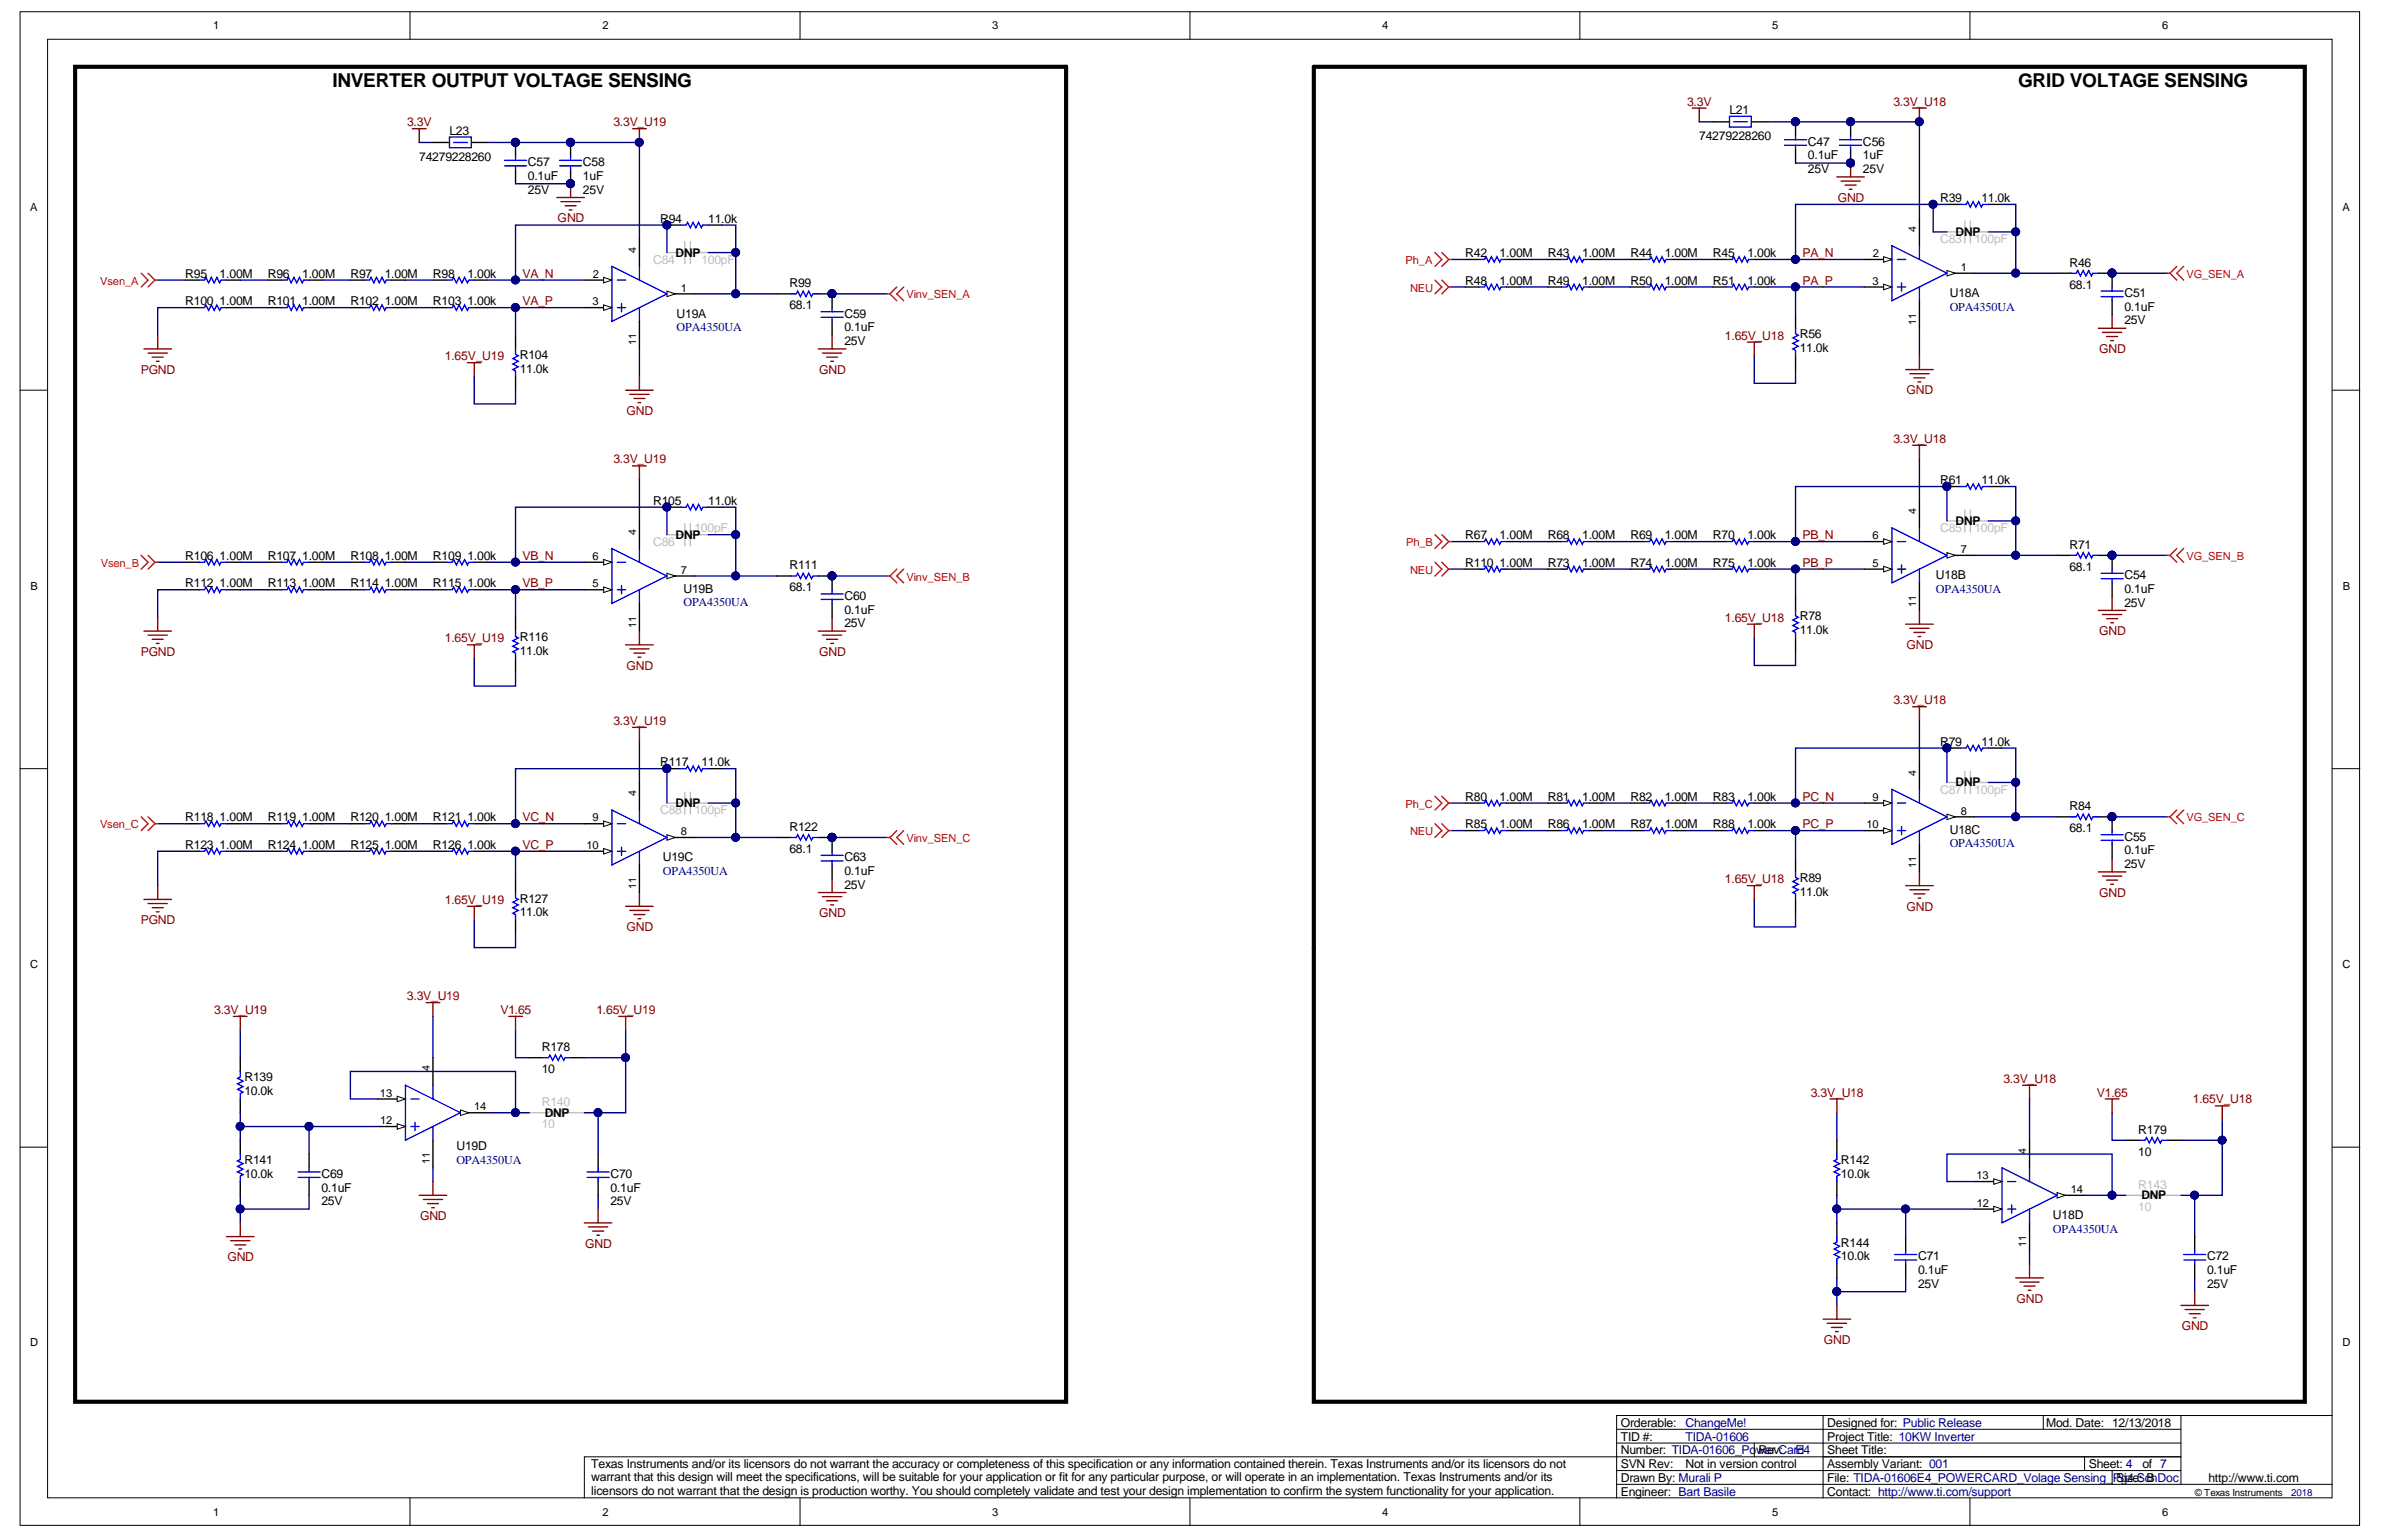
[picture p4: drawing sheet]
<svg xmlns="http://www.w3.org/2000/svg" width="432mm" height="279mm" viewBox="0 0 432 279" stroke-linecap="round" stroke-linejoin="round" font-family="sans-serif">
<defs><g id="words">
<g font-size="3.5">
<text x="60.2" y="15.8">INVERTER OUTPUT VOLTAGE SENSING</text>
<text x="365.8" y="15.8">GRID VOLTAGE SENSING</text>
</g>
<g font-size="2.2" fill="#800000">
<text x="73.8" y="22.9">3.3V</text>
<text x="111.2" y="22.9">3.3V_U19</text>
<text x="305.8" y="19.2">3.3V</text>
<text x="343.2" y="19.2">3.3V_U18</text>
<text x="101.1" y="40.3">GND</text>
<text x="333.1" y="36.6">GND</text>
<text x="326.7" y="46.6">PA_N</text>
<text x="94.7" y="50.4">VA_N</text>
<text x="326.7" y="51.6">PA_P</text>
<text x="94.7" y="55.3">VA_P</text>
<text x="80.7" y="65.3">1.65V_U19</text>
<text x="312.7" y="61.6">1.65V_U18</text>
<text x="380.5" y="64">GND</text>
<text x="25.5" y="67.8">PGND</text>
<text x="148.5" y="67.8">GND</text>
<text x="345.6" y="71.5">GND</text>
<text x="113.6" y="75.3">GND</text>
<text x="343.2" y="80.3">3.3V_U18</text>
<text x="111.2" y="84">3.3V_U19</text>
<text x="94.7" y="101.5">VB_N</text>
<text x="326.7" y="97.8">PB_N</text>
<text x="94.7" y="106.5">VB_P</text>
<text x="326.7" y="102.8">PB_P</text>
<text x="312.7" y="112.7">1.65V_U18</text>
<text x="25.5" y="118.9">PGND</text>
<text x="80.7" y="116.5">1.65V_U19</text>
<text x="148.5" y="118.9">GND</text>
<text x="345.6" y="117.7">GND</text>
<text x="380.5" y="115.2">GND</text>
<text x="113.6" y="121.4">GND</text>
<text x="111.2" y="131.5">3.3V_U19</text>
<text x="343.2" y="127.7">3.3V_U18</text>
<text x="94.7" y="148.9">VC_N</text>
<text x="326.7" y="145.2">PC_N</text>
<text x="94.7" y="153.9">VC_P</text>
<text x="326.7" y="150.2">PC_P</text>
<text x="312.7" y="160.2">1.65V_U18</text>
<text x="25.5" y="167.6">PGND</text>
<text x="80.7" y="163.9">1.65V_U19</text>
<text x="148.5" y="166.3">GND</text>
<text x="345.6" y="165.1">GND</text>
<text x="380.5" y="162.6">GND</text>
<text x="113.6" y="168.8">GND</text>
<text x="38.8" y="183.9">3.3V_U19</text>
<text x="73.8" y="181.4">3.3V_U19</text>
<text x="90.7" y="183.9">V1.65</text>
<text x="108.1" y="183.9">1.65V_U19</text>
<text x="363.2" y="196.3">3.3V_U18</text>
<text x="328.3" y="198.8">3.3V_U18</text>
<text x="380.1" y="198.8">V1.65</text>
<text x="397.5" y="200.1">1.65V_U18</text>
<text x="76.1" y="221.2">GND</text>
<text x="106.1" y="226.2">GND</text>
<text x="41.2" y="228.7">GND</text>
<text x="365.6" y="236.2">GND</text>
<text x="330.6" y="243.7">GND</text>
<text x="395.5" y="241.2">GND</text>
</g>
<g font-size="2.2">
<text x="313.5" y="20.7">L21</text>
<text x="76" y="29.1">74279228260</text>
<text x="81.5" y="24.4">L23</text>
<text x="308" y="25.4">74279228260</text>
<text x="327.7" y="28.9">0.1uF</text>
<text x="327.7" y="26.4">C47</text>
<text x="337.7" y="28.9">1uF</text>
<text x="337.7" y="26.4">C56</text>
<text x="95.7" y="32.6">0.1uF</text>
<text x="95.7" y="35.1">25V</text>
<text x="95.7" y="30.1">C57</text>
<text x="105.7" y="32.6">1uF</text>
<text x="105.7" y="35.1">25V</text>
<text x="105.7" y="30.1">C58</text>
<text x="327.7" y="31.4">25V</text>
<text x="337.7" y="31.4">25V</text>
<text x="119.7" y="40.4">R94</text>
<text x="128.4" y="40.4">11.0k</text>
<text x="351.7" y="36.6">R39</text>
<text x="359.2" y="36.6">11.0k</text>
<text x="122.5" y="46.5">DN</text>
<text x="125.5" y="46.5">P</text>
<text x="265.6" y="46.6">R42</text>
<text x="271.8" y="46.6">1.00M</text>
<text x="280.6" y="46.6">R43</text>
<text x="286.8" y="46.6">1.00M</text>
<text x="295.6" y="46.6">R44</text>
<text x="301.8" y="46.6">1.00M</text>
<text x="310.5" y="46.6">R45</text>
<text x="316.8" y="46.6">1.00k</text>
<text x="354.5" y="42.8">DN</text>
<text x="357.6" y="42.8">P</text>
<text x="33.6" y="50.4">R95</text>
<text x="39.8" y="50.4">1.00M</text>
<text x="48.5" y="50.4">R96</text>
<text x="54.8" y="50.4">1.00M</text>
<text x="63.5" y="50.4">R97</text>
<text x="69.8" y="50.4">1.00M</text>
<text x="78.5" y="50.4">R98</text>
<text x="84.7" y="50.4">1.00k</text>
<text x="143.1" y="52.1">R99</text>
<text x="265.6" y="51.6">R48</text>
<text x="271.8" y="51.6">1.00M</text>
<text x="280.6" y="51.6">R49</text>
<text x="286.8" y="51.6">1.00M</text>
<text x="295.6" y="51.6">R50</text>
<text x="301.8" y="51.6">1.00M</text>
<text x="310.5" y="51.6">R51</text>
<text x="316.8" y="51.6">1.00k</text>
<text x="353.4" y="53.8">U18A</text>
<text x="375.1" y="52.3">68.1</text>
<text x="375.1" y="48.4">R46</text>
<text x="385.1" y="53.8">C51</text>
<text x="33.6" y="55.3">R100</text>
<text x="39.8" y="55.3">1.00M</text>
<text x="48.5" y="55.3">R101</text>
<text x="54.8" y="55.3">1.00M</text>
<text x="63.5" y="55.3">R102</text>
<text x="69.8" y="55.3">1.00M</text>
<text x="78.5" y="55.3">R103</text>
<text x="84.7" y="55.3">1.00k</text>
<text x="122.6" y="57.6">U19A</text>
<text x="143.1" y="56.1">68.1</text>
<text x="153.1" y="57.6">C59</text>
<text x="385.1" y="56.3">0.1uF</text>
<text x="385.1" y="58.8">25V</text>
<text x="94.2" y="65.1">R104</text>
<text x="153.1" y="60.1">0.1uF</text>
<text x="153.1" y="62.6">25V</text>
<text x="326.2" y="63.8">11.0k</text>
<text x="326.2" y="61.3">R56</text>
<text x="94.2" y="67.6">11.0k</text>
<text x="351.7" y="87.8">R61</text>
<text x="359.2" y="87.8">11.0k</text>
<text x="118.4" y="91.5">R105</text>
<text x="128.4" y="91.5">11.0k</text>
<text x="354.5" y="95.2">DN</text>
<text x="357.6" y="95.2">P</text>
<text x="33.6" y="101.5">R106</text>
<text x="39.8" y="101.5">1.00M</text>
<text x="48.5" y="101.5">R107</text>
<text x="54.8" y="101.5">1.00M</text>
<text x="63.5" y="101.5">R108</text>
<text x="69.8" y="101.5">1.00M</text>
<text x="78.5" y="101.5">R109</text>
<text x="84.7" y="101.5">1.00k</text>
<text x="122.5" y="97.7">DN</text>
<text x="125.5" y="97.7">P</text>
<text x="265.6" y="97.8">R67</text>
<text x="271.8" y="97.8">1.00M</text>
<text x="280.6" y="97.8">R68</text>
<text x="286.8" y="97.8">1.00M</text>
<text x="295.6" y="97.8">R69</text>
<text x="301.8" y="97.8">1.00M</text>
<text x="310.5" y="97.8">R70</text>
<text x="316.8" y="97.8">1.00k</text>
<text x="375.1" y="99.5">R71</text>
<text x="33.6" y="106.5">R112</text>
<text x="39.8" y="106.5">1.00M</text>
<text x="48.5" y="106.5">R113</text>
<text x="54.8" y="106.5">1.00M</text>
<text x="63.5" y="106.5">R114</text>
<text x="69.8" y="106.5">1.00M</text>
<text x="78.5" y="106.5">R115</text>
<text x="84.7" y="106.5">1.00k</text>
<text x="123.9" y="107.5">U19B</text>
<text x="143.1" y="107.2">68.1</text>
<text x="143.1" y="103.3">R111</text>
<text x="265.6" y="102.8">R110</text>
<text x="271.8" y="102.8">1.00M</text>
<text x="280.6" y="102.8">R73</text>
<text x="286.8" y="102.8">1.00M</text>
<text x="295.6" y="102.8">R74</text>
<text x="301.8" y="102.8">1.00M</text>
<text x="310.5" y="102.8">R75</text>
<text x="316.8" y="102.8">1.00k</text>
<text x="350.9" y="105">U18B</text>
<text x="375.1" y="103.5">68.1</text>
<text x="385.1" y="107.5">0.1uF</text>
<text x="385.1" y="105">C54</text>
<text x="153.1" y="111.2">0.1uF</text>
<text x="153.1" y="113.7">25V</text>
<text x="153.1" y="108.7">C60</text>
<text x="326.2" y="112.5">R78</text>
<text x="385.1" y="110">25V</text>
<text x="94.2" y="118.7">11.0k</text>
<text x="94.2" y="116.2">R116</text>
<text x="326.2" y="115">11.0k</text>
<text x="351.7" y="135.2">R79</text>
<text x="359.2" y="135.2">11.0k</text>
<text x="119.7" y="138.9">R117</text>
<text x="127.1" y="138.9">11.0k</text>
<text x="354.5" y="142.6">DN</text>
<text x="357.6" y="142.6">P</text>
<text x="33.6" y="148.9">R118</text>
<text x="39.8" y="148.9">1.00M</text>
<text x="48.5" y="148.9">R119</text>
<text x="54.8" y="148.9">1.00M</text>
<text x="63.5" y="148.9">R120</text>
<text x="69.8" y="148.9">1.00M</text>
<text x="78.5" y="148.9">R121</text>
<text x="84.7" y="148.9">1.00k</text>
<text x="122.5" y="146.3">DN</text>
<text x="125.5" y="146.3">P</text>
<text x="265.6" y="145.2">R80</text>
<text x="271.8" y="145.2">1.00M</text>
<text x="280.6" y="145.2">R81</text>
<text x="286.8" y="145.2">1.00M</text>
<text x="295.6" y="145.2">R82</text>
<text x="301.8" y="145.2">1.00M</text>
<text x="310.5" y="145.2">R83</text>
<text x="316.8" y="145.2">1.00k</text>
<text x="375.1" y="146.9">R84</text>
<text x="33.6" y="153.9">R123</text>
<text x="39.8" y="153.9">1.00M</text>
<text x="48.5" y="153.9">R124</text>
<text x="54.8" y="153.9">1.00M</text>
<text x="63.5" y="153.9">R125</text>
<text x="69.8" y="153.9">1.00M</text>
<text x="78.5" y="153.9">R126</text>
<text x="84.7" y="153.9">1.00k</text>
<text x="143.1" y="154.7">68.1</text>
<text x="143.1" y="150.7">R122</text>
<text x="265.6" y="150.2">R85</text>
<text x="271.8" y="150.2">1.00M</text>
<text x="280.6" y="150.2">R86</text>
<text x="286.8" y="150.2">1.00M</text>
<text x="295.6" y="150.2">R87</text>
<text x="301.8" y="150.2">1.00M</text>
<text x="310.5" y="150.2">R88</text>
<text x="316.8" y="150.2">1.00k</text>
<text x="353.4" y="151.2">U18C</text>
<text x="375.1" y="150.9">68.1</text>
<text x="385.1" y="154.9">0.1uF</text>
<text x="385.1" y="152.4">C55</text>
<text x="120.2" y="156.2">U19C</text>
<text x="153.1" y="158.7">0.1uF</text>
<text x="153.1" y="161.1">25V</text>
<text x="153.1" y="156.2">C63</text>
<text x="326.2" y="159.9">R89</text>
<text x="385.1" y="157.4">25V</text>
<text x="94.2" y="166.1">11.0k</text>
<text x="94.2" y="163.6">R127</text>
<text x="326.2" y="162.4">11.0k</text>
<text x="98.2" y="190.6">R178</text>
<text x="44.3" y="196.1">R139</text>
<text x="98.2" y="194.6">10</text>
<text x="44.3" y="198.6">10.0k</text>
<text x="98.8" y="202.5">DNP</text>
<text x="82.7" y="208.6">U19D</text>
<text x="387.6" y="209.6">10</text>
<text x="387.6" y="205.6">R179</text>
<text x="44.3" y="213.6">10.0k</text>
<text x="44.3" y="211.1">R141</text>
<text x="58.3" y="213.6">C69</text>
<text x="110.7" y="213.6">C70</text>
<text x="333.7" y="213.6">10.0k</text>
<text x="333.7" y="211.1">R142</text>
<text x="58.3" y="216">0.1uF</text>
<text x="58.3" y="218.5">25V</text>
<text x="110.7" y="216">0.1uF</text>
<text x="110.7" y="218.5">25V</text>
<text x="372.1" y="221">U18D</text>
<text x="388.2" y="217.4">DNP</text>
<text x="333.7" y="226">R144</text>
<text x="333.7" y="228.5">10.0k</text>
<text x="347.7" y="231">0.1uF</text>
<text x="347.7" y="233.5">25V</text>
<text x="347.7" y="228.5">C71</text>
<text x="400.1" y="231">0.1uF</text>
<text x="400.1" y="233.5">25V</text>
<text x="400.1" y="228.5">C72</text>
<text x="293.8" y="263.7">Number: TIDA-01606_Po</text>
<text x="293.8" y="261.2">TID #:</text>
<text x="293.8" y="258.7">Orderable:</text>
<text x="318.8" y="263.7">RevCard</text>
<text x="331.2" y="263.7">Sheet Title:</text>
<text x="331.2" y="261.2">Project Title: 10KW Inverter</text>
<text x="331.2" y="258.7">Designed for: Public Release</text>
<text x="370.9" y="258.7">Mod. Date: 12/13/2018</text>
<text x="107.2" y="266.2">Texas Instruments and/or its licensors do not warrant the accuracy or completeness of this specification or any information contained therein. Texas Instruments and/or its licensors do not</text>
<text x="107.2" y="268.6">warrant that this design will meet the specifications, will be suitable for your application or fit for any particular purpose, or will operate in an implementation. Texas Instruments and/or its</text>
<text x="293.8" y="268.7">Drawn By: Murali P</text>
<text x="293.8" y="266.2">SVN Rev:</text>
<text x="305.5" y="266.2">Not in version control</text>
<text x="331.2" y="268.7">File: TIDA-01606E4_POWERCARD_Volage Sensing_</text>
<text x="331.2" y="266.2">Assembly Variant: 001</text>
<text x="378.6" y="266.2">Sheet: 4</text>
<text x="388.4" y="266.2">of 7</text>
<text x="400.3" y="268.7">http://www.ti.com</text>
<text x="107.2" y="271">licensors do not warrant that the design is production worthy. You should completely validate and test your design implementation to confirm the system functionality for your application.</text>
<text x="293.8" y="271.2">Engineer: Bart Basile</text>
<text x="331.2" y="271.2">Contact: http://www.ti.com/support</text>
</g>
<g font-size="2.2" fill="#c0bebc">
<text x="118.4" y="47.9">C84</text>
<text x="127.1" y="47.9">100pF</text>
<text x="351.7" y="44.1">C83</text>
<text x="357.9" y="44.1">100pF</text>
<text x="118.4" y="99">C86</text>
<text x="125.9" y="96.5">100pF</text>
<text x="351.7" y="96.5">C85</text>
<text x="357.9" y="96.5">100pF</text>
<text x="351.7" y="143.9">C87</text>
<text x="357.9" y="143.9">100pF</text>
<text x="119.7" y="147.7">C88</text>
<text x="125.9" y="147.7">100pF</text>
<text x="98.2" y="200.6">R140</text>
<text x="98.2" y="204.6">10</text>
<text x="387.6" y="215.5">R143</text>
<text x="387.6" y="219.5">10</text>
</g>
<g font-size="2.2" fill="#000080">
<text x="353.4" y="56.3">OPA4350UA</text>
<text x="122.6" y="60.1">OPA4350UA</text>
<text x="350.9" y="107.5">OPA4350UA</text>
<text x="123.9" y="110">OPA4350UA</text>
<text x="353.4" y="153.6">OPA4350UA</text>
<text x="120.2" y="158.6">OPA4350UA</text>
<text x="82.7" y="211">OPA4350UA</text>
<text x="372.1" y="223.5">OPA4350UA</text>
<text x="305.5" y="261.2">TIDA-01606</text>
<text x="305.5" y="258.7">ChangeMe!</text>
<text x="318.3" y="263.7">wer :</text>
<text x="325.5" y="263.7">E4</text>
<text x="383" y="268.7">PSgize: B</text>
<text x="385.6" y="268.7">4.SchDoc</text>
</g>
<g font-size="2">
<text x="38.6" y="5.3">1</text>
<text x="109.2" y="5.3">2</text>
<text x="179.9" y="5.3">3</text>
<text x="250.6" y="5.3">4</text>
<text x="321.3" y="5.3">5</text>
<text x="391.9" y="5.3">6</text>
<text x="5.5" y="38.3">A</text>
<text x="424.6" y="38.3">A</text>
<text x="339.5" y="46.6">2</text>
<text x="107.5" y="50.4">2</text>
<text x="123.4" y="52.9">1</text>
<text x="339.4" y="51.6">3</text>
<text x="355.4" y="49.1">1</text>
<text x="107.4" y="55.4">3</text>
<text x="107.4" y="101.5">6</text>
<text x="339.4" y="97.8">6</text>
<text x="355.4" y="100.3">7</text>
<text x="5.5" y="106.9">B</text>
<text x="107.4" y="106.5">5</text>
<text x="123.4" y="104">7</text>
<text x="339.4" y="102.8">5</text>
<text x="424.7" y="106.9">B</text>
<text x="107.4" y="148.9">9</text>
<text x="339.4" y="145.2">9</text>
<text x="355.4" y="147.7">8</text>
<text x="106.3" y="153.9">10</text>
<text x="123.4" y="151.4">8</text>
<text x="338.3" y="150.2">10</text>
<text x="5.5" y="175.5">C</text>
<text x="424.6" y="175.5">C</text>
<text x="68.9" y="198.8">13</text>
<text x="68.9" y="203.8">12</text>
<text x="86" y="201.3">14</text>
<text x="358.3" y="213.8">13</text>
<text x="358.4" y="218.8">12</text>
<text x="375.4" y="216.3">14</text>
<text x="5.5" y="244.1">D</text>
<text x="424.6" y="244.1">D</text>
<text x="38.6" y="274.8">1</text>
<text x="109.2" y="274.8">2</text>
<text x="179.9" y="274.8">3</text>
<text x="250.6" y="274.8">4</text>
<text x="321.3" y="274.8">5</text>
<text x="391.9" y="274.8">6</text>
</g>
<g font-size="2" fill="#f00">
<text x="254.8" y="47.9">Ph_A</text>
<text x="18.2" y="51.6">Vsen_A</text>
<text x="255.6" y="52.9">NEU</text>
<text x="396.4" y="50.4">VG_SEN_A</text>
<text x="164.3" y="54.1">Vinv_SEN_A</text>
<text x="254.9" y="99">Ph_B</text>
<text x="396.4" y="101.5">VG_SEN_B</text>
<text x="18.3" y="102.8">Vsen_B</text>
<text x="164.3" y="105.3">Vinv_SEN_B</text>
<text x="255.6" y="104">NEU</text>
<text x="254.8" y="146.4">Ph_C</text>
<text x="396.4" y="148.9">VG_SEN_C</text>
<text x="18.1" y="150.2">Vsen_C</text>
<text x="164.3" y="152.7">Vinv_SEN_C</text>
<text x="255.6" y="151.4">NEU</text>
</g>
<g font-size="1.9">
<text x="115.3" y="45.8" transform="rotate(-90 115.3 45.8)">4</text>
<text x="347.4" y="42.1" transform="rotate(-90 347.4 42.1)">4</text>
<text x="347.4" y="58.9" transform="rotate(-90 347.4 58.9)">11</text>
<text x="115.3" y="62.6" transform="rotate(-90 115.3 62.6)">11</text>
<text x="347.4" y="93.2" transform="rotate(-90 347.4 93.2)">4</text>
<text x="115.3" y="97" transform="rotate(-90 115.3 97)">4</text>
<text x="115.3" y="113.8" transform="rotate(-90 115.3 113.8)">11</text>
<text x="347.4" y="110.1" transform="rotate(-90 347.4 110.1)">11</text>
<text x="347.4" y="140.6" transform="rotate(-90 347.4 140.6)">4</text>
<text x="115.3" y="144.4" transform="rotate(-90 115.3 144.4)">4</text>
<text x="115.3" y="161.2" transform="rotate(-90 115.3 161.2)">11</text>
<text x="347.4" y="157.5" transform="rotate(-90 347.4 157.5)">11</text>
<text x="77.9" y="194.3" transform="rotate(-90 77.9 194.3)">4</text>
<text x="367.3" y="209.2" transform="rotate(-90 367.3 209.2)">4</text>
<text x="77.9" y="211.1" transform="rotate(-90 77.9 211.1)">11</text>
<text x="367.3" y="226.1" transform="rotate(-90 367.3 226.1)">11</text>
</g>
<text font-size="1.8" x="397.8" y="271.2">© Texas Instruments</text>
<text font-size="1.8" fill="#000080" x="415.3" y="271.2">2018</text>
</g></defs>
<g fill="#fff" stroke="#000" stroke-width=".18">
<path d="M3.6 2.1h424.1v274.5h-424.1z"/>
<path d="M8.6 7.1h414.1v264.5h-414.1z"/>
</g>
<g fill="none" stroke="#000" stroke-width=".18">
<path d="M74.3 2.1v5M145 2.1v5M215.7 2.1v5M286.4 2.1v5M357.1 2.1v5M3.6 70.8h5M422.8 70.8h5M3.6 139.4h5M422.8 139.4h5M3.6 208h5M422.8 208h5M293.1 259.2h102.3"/>
<path d="M330.5 256.7h-37.4v14.9M370.4 256.7v2.5M395.4 256.7v12.4M422.8 256.7h-92.3v14.9M74.3 271.6v5M145 271.6v5M215.7 271.6v5M286.4 271.6v5M293.1 269.1h129.7M293.1 266.6h102.3M293.1 261.6h102.3M318 261.6v2.5"/>
<path d="M357.1 271.6v5M377.9 264.1v2.5M382.9 266.6v2.5M395.4 264.1h-289.5v7.5"/>
</g>
<g fill="none" stroke="#000" stroke-width=".25">
<path d="M325.5 22.1v2.5M325.5 27.1v2.5M335.5 22.1v2.5M335.5 27.1v2.5M352.9 37.1h2.5M360.4 37.1h2.5M265.6 47h2.5M265.6 52h2.5M273.1 47h2.5M273.1 52h2.5M280.6 47h2.5M280.6 52h2.5"/>
<path d="M288.1 47h2.5M288.1 52h2.5M295.6 47h2.4M295.6 52h2.4M303 47h2.5M303 52h2.5M310.5 47h2.5M310.5 52h2.5M318 47h2.5M318 52h2.5M325.5 57v2.5M352.9 49.5h5"/>
<path d="M372.9 49.5h2.5M380.4 49.5h2.5v2.5M382.9 54.5v2.5M325.5 64.5v2.5M265.6 98.2h2.5M273.1 98.2h2.5M280.6 98.2h2.5M288.1 98.2h2.5M295.6 98.2h2.4M303 98.2h2.5M310.5 98.2h2.5M318 98.2h2.5"/>
<path d="M352.9 88.2h2.5M360.4 88.2h2.5M280.6 103.2h2.5M288.1 103.2h2.5M295.6 103.2h2.4M303 103.2h2.5M310.5 103.2h2.5M318 103.2h2.5M325.5 108.2v2.5M325.5 115.7v2.5M372.9 100.7h2.5M380.4 100.7h2.5v2.5"/>
<path d="M382.9 105.7v2.5M352.9 135.6h2.5M360.4 135.6h2.5M265.6 145.6h2.5M265.6 150.6h2.5M273.1 145.6h2.5M273.1 150.6h2.5M280.6 145.6h2.5M280.6 150.6h2.5M288.1 145.6h2.5M288.1 150.6h2.5M295.6 145.6h2.4"/>
<path d="M295.6 150.6h2.4M303 145.6h2.5M303 150.6h2.5M310.5 145.6h2.5M310.5 150.6h2.5M318 145.6h2.5M318 150.6h2.5M325.5 155.6v2.5M372.9 148.1h2.5M380.4 148.1h2.5v2.5M382.9 153.1v2.5M325.5 163.1v2.5"/>
</g>
<g fill="none" stroke="#00f" stroke-width=".25">
<path d="M323.5 25.3h4M323.5 26.3h4M325.5 24.6v.7M325.5 26.3v.8M333.5 25.3h4M333.5 26.3h4M335.5 24.6v.7M335.5 26.3v.8M355.4 37.1h1l.3-.5 .5 1 .5-1 .5 1 .5-1 .5 1 .2-.5h1M268.1 47h1l.3-.5 .5 1 .5-1 .5 1 .5-1 .4 1 .3-.5h1M268.1 52h1l.3-.5 .5 1 .5-1 .5 1 .5-1 .4 1 .3-.5h1M283.1 47h1l.2-.5 .5 1 .5-1 .5 1 .5-1 .5 1 .3-.5h1"/>
<path d="M283.1 52h1l.2-.5 .5 1 .5-1 .5 1 .5-1 .5 1 .3-.5h1M298 47h1l.3-.5 .5 1 .5-1 .5 1 .5-1 .5 1 .2-.5h1M298 52h1l.3-.5 .5 1 .5-1 .5 1 .5-1 .5 1 .2-.5h1M313 47h1l.3-.5 .5 1 .5-1 .5 1 .5-1 .5 1 .2-.5h1M313 52h1l.3-.5 .5 1 .5-1 .5 1 .5-1 .5 1 .2-.5h1M325.5 59.5v1l.5 .3-1 .5 1 .5-1 .5 1 .5-1 .5 .5 .2v1M375.4 49.5h1l.2-.5 .5 1 .5-1 .5 1 .5-1 .5 1 .3-.5h1M380.9 53.8h4M380.9 52.8h4M382.9 52v.8M382.9 53.8v.7M268.1 98.2h1l.3-.5 .5 1 .5-1 .5 1 .5-1 .4 1 .3-.5h1"/>
<path d="M283.1 98.2h1l.2-.5 .5 1 .5-1 .5 1 .5-1 .5 1 .3-.5h1M298 98.2h1l.3-.5 .5 1 .5-1 .5 1 .5-1 .5 1 .2-.5h1M313 98.2h1l.3-.5 .5 1 .5-1 .5 1 .5-1 .5 1 .2-.5h1M355.4 88.2h1l.3-.5 .5 1 .5-1 .5 1 .5-1 .5 1 .2-.5h1M283.1 103.2h1l.2-.5 .5 1 .5-1 .5 1 .5-1 .5 1 .3-.5h1M298 103.2h1l.3-.5 .5 1 .5-1 .5 1 .5-1 .5 1 .2-.5h1M313 103.2h1l.3-.5 .5 1 .5-1 .5 1 .5-1 .5 1 .2-.5h1M325.5 110.7v1l.5 .2-1 .5 1 .5-1 .5 1 .5-1 .5 .5 .3v1M375.4 100.7h1l.2-.5 .5 1 .5-1 .5 1 .5-1 .5 1 .3-.5h1M380.9 104.9h4M380.9 103.9h4M382.9 103.2v.7"/>
<path d="M382.9 104.9v.8M355.4 135.6h1l.3-.5 .5 1 .5-1 .5 1 .5-1 .5 1 .2-.5h1M268.1 145.6h1l.3-.5 .5 1 .5-1 .5 1 .5-1 .4 1 .3-.5h1M268.1 150.6h1l.3-.5 .5 1 .5-1 .5 1 .5-1 .4 1 .3-.5h1M283.1 145.6h1l.2-.5 .5 1 .5-1 .5 1 .5-1 .5 1 .3-.5h1M283.1 150.6h1l.2-.5 .5 1 .5-1 .5 1 .5-1 .5 1 .3-.5h1M298 145.6h1l.3-.5 .5 1 .5-1 .5 1 .5-1 .5 1 .2-.5h1M298 150.6h1l.3-.5 .5 1 .5-1 .5 1 .5-1 .5 1 .2-.5h1M313 145.6h1l.3-.5 .5 1 .5-1 .5 1 .5-1 .5 1 .2-.5h1M313 150.6h1l.3-.5 .5 1 .5-1 .5 1 .5-1 .5 1 .2-.5h1M325.5 158.1v1l.5 .2-1 .5 1 .5-1 .5 1 .5-1 .5 .5 .3v1M375.4 148.1h1l.2-.5 .5 1 .5-1 .5 1 .5-1 .5 1 .3-.5h1"/>
<path d="M380.9 152.4h4M380.9 151.4h4M382.9 150.6v.8M382.9 152.4v.7"/>
</g>
<g fill="none" stroke="#000080" stroke-width=".25">
<path d="M320.5 22.1h27.4v17.5M325.5 29.6h10M362.9 37.1h2.5v12.4h-7.5M263.1 47h2.5M275.6 47h5M275.6 52h5M290.6 47h5M290.6 52h5M305.5 47h5M305.5 52h5M320.5 47h10M320.5 52h10"/>
<path d="M325.5 52v5M347.9 59.5v5M365.4 49.5h7.5M382.9 49.5h10M318 64.5v5h7.5v-2.5M275.6 98.2h5M290.6 98.2h5M305.5 98.2h5M320.5 98.2h10M347.9 83.2v7.5M362.9 88.2h2.5v12.5h-7.5M263.1 103.2h2.5"/>
<path d="M275.6 103.2h5M290.6 103.2h5M305.5 103.2h5M318 115.7v5h7.5v-2.5M320.5 103.2h10M325.5 103.2v5M365.4 100.7h7.5M382.9 100.7h10M347.9 130.6v7.5M362.9 135.6h2.5v12.5h-7.5M275.6 145.6h5M275.6 150.6h5"/>
<path d="M290.6 145.6h5M290.6 150.6h5M305.5 145.6h5M305.5 150.6h5M320.5 150.6h10M320.5 145.6h10M325.5 150.6v5M365.4 148.1h7.5M382.9 148.1h10M318 163.1v5h7.5v-2.5M367.9 199.3v7.5"/>
</g>
<g fill="#000080" stroke="#000080" stroke-width=".18">
<circle cx="325.5" cy="47" r=".72"/>
<circle cx="325.5" cy="52" r=".72"/>
<circle cx="335.4" cy="29.6" r=".72"/>
<circle cx="325.5" cy="22.1" r=".72"/>
<circle cx="335.4" cy="22.1" r=".72"/>
<circle cx="347.9" cy="22.1" r=".72"/>
<circle cx="365.4" cy="49.5" r=".72"/>
<circle cx="365.4" cy="42" r=".72"/>
<circle cx="382.9" cy="49.5" r=".72"/>
<circle cx="365.4" cy="100.7" r=".72"/>
<circle cx="352.9" cy="88.2" r=".72"/>
<circle cx="365.4" cy="94.4" r=".72"/>
<circle cx="325.5" cy="103.2" r=".72"/>
<circle cx="382.9" cy="100.7" r=".72"/>
<circle cx="325.5" cy="98.2" r=".72"/>
<circle cx="365.4" cy="148.1" r=".72"/>
<circle cx="352.9" cy="135.6" r=".72"/>
<circle cx="365.4" cy="141.8" r=".72"/>
<circle cx="325.5" cy="150.6" r=".72"/>
<circle cx="382.9" cy="148.1" r=".72"/>
<circle cx="325.5" cy="145.6" r=".72"/>
</g>
<g fill="none" stroke="#800000" stroke-width=".25">
<path d="M333 32.1h5M333.7 32.8h3.5M334.5 33.6h2M335.2 34.3h.5M335.5 29.6v2.5M380.4 59.5h5M382.9 57v2.5M316.8 62h2.5M318 62v2.5M345.5 67h4.9M346.2 67.8h3.5M346.9 68.5h2"/>
<path d="M347.7 69.3h.5M347.9 64.5v2.5M381.1 60.3h3.5M381.9 61h2M382.6 61.8h.5M346.7 80.7h2.5M347.9 80.7v2.5M316.8 113.2h2.5M318 113.2v2.5M345.5 113.2h4.9M346.2 113.9h3.5M346.9 114.7h2"/>
<path d="M347.7 115.4h.5M347.9 110.7v2.5M380.4 110.7h5M381.1 111.4h3.5M381.9 112.2h2M382.6 112.9h.5M382.9 108.2v2.5M346.7 128.1h2.5M347.9 128.1v2.5M347.9 158.1v2.5M380.4 158.1h5M381.1 158.8h3.5"/>
<path d="M381.9 159.6h2M382.9 155.6v2.5M316.8 160.6h2.5M318 160.6v2.5M345.5 160.6h4.9M346.2 161.3h3.5M346.9 162.1h2M347.7 162.8h.5M382.6 160.3h.5M366.7 196.8h2.5M367.9 196.8v2.5"/>
</g>
<path d="M352.9 49l1.5 .5-1.5 .5z" fill="#fff"/>
<path d="M352.9 49l1.5 .5-1.5 .5z" fill="none" stroke="#000" stroke-width=".18"/>
<path d="M338 47h5" fill="none" stroke="#000" stroke-width=".25"/>
<path d="M341.5 46.5l1.5 .5-1.5 .5z" fill="#fff"/>
<path d="M341.5 46.5l1.5 .5-1.5 .5z" fill="none" stroke="#000" stroke-width=".18"/>
<path d="M338 52h5" fill="none" stroke="#000" stroke-width=".25"/>
<path d="M341.5 51.5l1.5 .5-1.5 .5z" fill="#fff"/>
<path d="M341.5 51.5l1.5 .5-1.5 .5z" fill="none" stroke="#000" stroke-width=".18"/>
<path d="M343 44.5l9.9 5-9.9 5zM344 47h1.5M344 52h1.5M344.7 51.3v1.5M347.9 44.5v2.5M347.9 52v2.5" fill="none" stroke="#00f" stroke-width=".25"/>
<path d="M347.9 39.6v4.9M347.9 54.5v5M338 103.2h5" fill="none" stroke="#000" stroke-width=".25"/>
<path d="M341.5 102.7l1.5 .5-1.5 .5z" fill="#fff"/>
<path d="M341.5 102.7l1.5 .5-1.5 .5z" fill="none" stroke="#000" stroke-width=".18"/>
<path d="M338 98.2h5" fill="none" stroke="#000" stroke-width=".25"/>
<path d="M341.5 97.7l1.5 .5-1.5 .5z" fill="#fff"/>
<path d="M341.5 97.7l1.5 .5-1.5 .5z" fill="none" stroke="#000" stroke-width=".18"/>
<path d="M352.9 100.7h5" fill="none" stroke="#000" stroke-width=".25"/>
<path d="M352.9 100.2l1.5 .5-1.5 .5z" fill="#fff"/>
<path d="M352.9 100.2l1.5 .5-1.5 .5z" fill="none" stroke="#000" stroke-width=".18"/>
<path d="M343 95.7l9.9 5-9.9 5zM344 98.2h1.5M347.9 95.7v2.5M344 103.2h1.5M344.7 102.4v1.5M347.9 103.2v2.5" fill="none" stroke="#00f" stroke-width=".25"/>
<path d="M347.9 90.7v5M347.9 105.7v5M352.9 148.1h5" fill="none" stroke="#000" stroke-width=".25"/>
<path d="M352.9 147.6l1.5 .5-1.5 .5z" fill="#fff"/>
<path d="M352.9 147.6l1.5 .5-1.5 .5z" fill="none" stroke="#000" stroke-width=".18"/>
<path d="M338 145.6h5" fill="none" stroke="#000" stroke-width=".25"/>
<path d="M341.5 145.1l1.5 .5-1.5 .5z" fill="#fff"/>
<path d="M341.5 145.1l1.5 .5-1.5 .5z" fill="none" stroke="#000" stroke-width=".18"/>
<path d="M338 150.6h5" fill="none" stroke="#000" stroke-width=".25"/>
<path d="M341.5 150.1l1.5 .5-1.5 .5z" fill="#fff"/>
<path d="M341.5 150.1l1.5 .5-1.5 .5z" fill="none" stroke="#000" stroke-width=".18"/>
<path d="M343 143.1l9.9 5-9.9 5zM344 145.6h1.5M344 150.6h1.5M344.7 149.9v1.5M347.9 143.1v2.5M347.9 150.6v2.5" fill="none" stroke="#00f" stroke-width=".25"/>
<path d="M347.9 138.1v5M347.9 153.1v5M357.9 219.2h5" fill="none" stroke="#000" stroke-width=".25"/>
<path d="M361.4 218.7l1.5 .5-1.5 .5z" fill="#fff"/>
<path d="M361.4 218.7l1.5 .5-1.5 .5z" fill="none" stroke="#000" stroke-width=".18"/>
<path d="M357.9 214.2h5" fill="none" stroke="#000" stroke-width=".25"/>
<path d="M361.4 213.7l1.5 .5-1.5 .5z" fill="#fff"/>
<path d="M361.4 213.7l1.5 .5-1.5 .5z" fill="none" stroke="#000" stroke-width=".18"/>
<path d="M372.9 216.7h5" fill="none" stroke="#000" stroke-width=".25"/>
<path d="M372.9 216.2l1.5 .5-1.5 .5z" fill="#fff"/>
<path d="M372.9 216.2l1.5 .5-1.5 .5z" fill="none" stroke="#000" stroke-width=".18"/>
<g fill="none" stroke="#00f" stroke-width=".25">
<path d="M91.5 29.1h4M91.5 30.1h4M93.5 28.3v.8M93.5 30.1v.7M101.4 29.1h4M101.4 30.1h4M103.4 28.3v.8M103.4 30.1v.7M36.1 50.8h1l.2-.5 .5 1 .5-1 .5 1 .5-1 .5 1 .3-.5h1M36.1 55.8h1l.2-.5 .5 1 .5-1 .5 1 .5-1 .5 1 .3-.5h1M51 50.8h1l.3-.5 .5 1 .5-1 .5 1 .5-1 .5 1 .2-.5h1M51 55.8h1l.3-.5 .5 1 .5-1 .5 1 .5-1 .5 1 .2-.5h1"/>
<path d="M66 50.8h1l.3-.5 .5 1 .5-1 .5 1 .5-1 .5 1 .2-.5h1M66 55.8h1l.3-.5 .5 1 .5-1 .5 1 .5-1 .5 1 .2-.5h1M81 50.8h1l.2-.5 .5 1 .5-1 .5 1 .5-1 .5 1 .3-.5h1M81 55.8h1l.2-.5 .5 1 .5-1 .5 1 .5-1 .5 1 .3-.5h1M123.4 40.8h1l.2-.5 .5 1 .5-1 .5 1 .5-1 .5 1 .3-.5h1M143.4 53.3h1l.2-.5 .5 1 .5-1 .5 1 .5-1 .5 1 .2-.5h1M148.8 57.5h4M148.8 56.5h4M150.8 55.8v.7M150.8 57.5v.8M93.5 63.3v1l.5 .2-1 .5 1 .5-1 .5 1 .5-1 .5 .5 .3v1M123.4 92h1l.2-.5 .5 1 .5-1 .5 1 .5-1 .5 1 .3-.5h1"/>
<path d="M36.1 101.9h1l.2-.5 .5 1 .5-1 .5 1 .5-1 .5 1 .3-.5h1M36.1 106.9h1l.2-.5 .5 1 .5-1 .5 1 .5-1 .5 1 .3-.5h1M51 101.9h1l.3-.5 .5 1 .5-1 .5 1 .5-1 .5 1 .2-.5h1M51 106.9h1l.3-.5 .5 1 .5-1 .5 1 .5-1 .5 1 .2-.5h1M66 101.9h1l.3-.5 .5 1 .5-1 .5 1 .5-1 .5 1 .2-.5h1M66 106.9h1l.3-.5 .5 1 .5-1 .5 1 .5-1 .5 1 .2-.5h1M81 101.9h1l.2-.5 .5 1 .5-1 .5 1 .5-1 .5 1 .3-.5h1M81 106.9h1l.2-.5 .5 1 .5-1 .5 1 .5-1 .5 1 .3-.5h1M93.5 114.4v1l.5 .3-1 .5 1 .5-1 .5 1 .5-1 .5 .5 .2v1M143.4 104.4h1l.2-.5 .5 1 .5-1 .5 1 .5-1 .5 1 .2-.5h1M148.8 108.7h4M148.8 107.7h4"/>
<path d="M150.8 106.9v.8M150.8 108.7v.7M123.4 139.4h1l.2-.5 .5 1 .5-1 .5 1 .5-1 .5 1 .3-.5h1M36.1 149.4h1l.2-.5 .5 1 .5-1 .5 1 .5-1 .5 1 .3-.5h1M36.1 154.3h1l.2-.5 .5 1 .5-1 .5 1 .5-1 .5 1 .3-.5h1M51 149.4h1l.3-.5 .5 1 .5-1 .5 1 .5-1 .5 1 .2-.5h1M51 154.3h1l.3-.5 .5 1 .5-1 .5 1 .5-1 .5 1 .2-.5h1M66 149.4h1l.3-.5 .5 1 .5-1 .5 1 .5-1 .5 1 .2-.5h1M66 154.3h1l.3-.5 .5 1 .5-1 .5 1 .5-1 .5 1 .2-.5h1M81 149.4h1l.2-.5 .5 1 .5-1 .5 1 .5-1 .5 1 .3-.5h1M81 154.3h1l.2-.5 .5 1 .5-1 .5 1 .5-1 .5 1 .3-.5h1M143.4 151.9h1l.2-.5 .5 1 .5-1 .5 1 .5-1 .5 1 .2-.5h1"/>
<path d="M148.8 156.1h4M148.8 155.1h4M150.8 154.3v.8M150.8 156.1v.7M93.5 161.8v1l.5 .3-1 .5 1 .5-1 .5 1 .5-1 .5 .5 .2v1M362.9 211.7l10 5-10 5zM363.9 214.2h1.5M363.9 219.2h1.5M364.7 218.5v1.5M367.9 211.7v2.5M367.9 219.2v2.5"/>
</g>
<g fill="none" stroke="#000" stroke-width=".25">
<path d="M93.5 25.8v2.5M93.5 30.8v2.5M103.4 25.8v2.5M103.4 30.8v2.5M33.6 50.8h2.5M33.6 55.8h2.5M41.1 50.8h2.5M41.1 55.8h2.5M48.5 50.8h2.5M48.5 55.8h2.5M56 50.8h2.5M56 55.8h2.5"/>
<path d="M63.5 50.8h2.5M63.5 55.8h2.5M71 50.8h2.5M71 55.8h2.5M78.5 50.8h2.5M78.5 55.8h2.5M86 50.8h2.5M86 55.8h2.5M120.9 40.8h2.5M120.9 53.3h5M128.4 40.8h2.5M140.9 53.3h2.5"/>
<path d="M148.3 53.3h2.5v2.5M150.8 58.3v2.5M93.5 60.8v2.5M93.5 68.3v2.5M120.9 92h2.5M128.4 92h2.5M33.6 101.9h2.5M33.6 106.9h2.5M41.1 101.9h2.5M41.1 106.9h2.5M48.5 101.9h2.5M48.5 106.9h2.5"/>
<path d="M56 101.9h2.5M56 106.9h2.5M63.5 101.9h2.5M63.5 106.9h2.5M71 101.9h2.5M71 106.9h2.5M78.5 101.9h2.5M78.5 106.9h2.5M86 101.9h2.5M86 106.9h2.5M93.5 111.9v2.5M93.5 119.4v2.5"/>
<path d="M140.9 104.4h2.5M148.3 104.4h2.5v2.5M150.8 109.4v2.5M120.9 139.4h2.5M128.4 139.4h2.5M33.6 149.4h2.5M33.6 154.3h2.5M41.1 149.4h2.5M41.1 154.3h2.5M48.5 149.4h2.5M48.5 154.3h2.5M56 149.4h2.5"/>
<path d="M56 154.3h2.5M63.5 149.4h2.5M63.5 154.3h2.5M71 149.4h2.5M71 154.3h2.5M78.5 149.4h2.5M78.5 154.3h2.5M86 149.4h2.5M86 154.3h2.5M93.5 159.3v2.5M140.9 151.9h2.5M148.3 151.9h2.5v2.4"/>
<path d="M150.8 156.8v2.5M93.5 166.8v2.5M367.9 206.8v4.9M367.9 221.7v5"/>
</g>
<g fill="none" stroke="#000080" stroke-width=".25">
<path d="M88.5 25.8h27.4v17.5M93.5 33.3h9.9M43.6 50.8h4.9M43.6 55.8h4.9M58.5 50.8h5M58.5 55.8h5M73.5 50.8h5M73.5 55.8h5M88.5 50.8h9.9M88.5 55.8h9.9M93.5 55.8v5M130.9 40.8h2.5v12.5h-7.5"/>
<path d="M133.4 53.3h7.5M150.8 53.3h10M86 68.3v4.9h7.5v-2.4M115.9 63.3v5M115.9 87v7.5M130.9 92h2.5v12.4h-7.5M43.6 101.9h4.9M43.6 106.9h4.9M58.5 101.9h5M58.5 106.9h5M73.5 101.9h5M73.5 106.9h5"/>
<path d="M86 119.4v5h7.5v-2.5M88.5 101.9h9.9M88.5 106.9h9.9M93.5 106.9v5M133.4 104.4h7.5M150.8 104.4h10M115.9 134.4v7.5M130.9 139.4h2.5v12.5h-7.5M43.6 149.4h4.9M43.6 154.3h4.9M58.5 149.4h5M58.5 154.3h5"/>
<path d="M73.5 149.4h5M73.5 154.3h5M88.5 154.3h9.9M88.5 149.4h9.9M93.5 154.3v5M133.4 151.9h7.5M150.8 151.9h10M86 166.8v5h7.5v-2.5M78.5 184.3v7.5"/>
</g>
<g fill="#000080" stroke="#000080" stroke-width=".18">
<circle cx="93.4" cy="50.8" r=".72"/>
<circle cx="93.4" cy="55.8" r=".72"/>
<circle cx="103.4" cy="33.3" r=".72"/>
<circle cx="93.4" cy="25.8" r=".72"/>
<circle cx="103.4" cy="25.8" r=".72"/>
<circle cx="115.9" cy="25.8" r=".72"/>
<circle cx="133.4" cy="53.3" r=".72"/>
<circle cx="120.9" cy="40.8" r=".72"/>
<circle cx="133.4" cy="45.8" r=".72"/>
<circle cx="150.8" cy="53.3" r=".72"/>
<circle cx="133.4" cy="104.4" r=".72"/>
<circle cx="120.9" cy="91.9" r=".72"/>
<circle cx="133.4" cy="96.9" r=".72"/>
<circle cx="93.4" cy="106.9" r=".72"/>
<circle cx="150.8" cy="104.4" r=".72"/>
<circle cx="93.4" cy="101.9" r=".72"/>
<circle cx="133.4" cy="151.8" r=".72"/>
<circle cx="120.9" cy="139.4" r=".72"/>
<circle cx="133.4" cy="145.6" r=".72"/>
<circle cx="93.4" cy="154.3" r=".72"/>
<circle cx="150.8" cy="151.8" r=".72"/>
<circle cx="93.4" cy="149.3" r=".72"/>
</g>
<g fill="none" stroke="#800000" stroke-width=".25">
<path d="M100.9 35.8h5M101.7 36.6h3.5M102.4 37.3h2M103.2 38.1h.5M103.4 33.3v2.5M84.7 65.8h2.5M86 65.8v2.5M113.4 70.8h5M114.2 71.5h3.5M114.9 72.2h2M115.7 73h.5M115.9 68.3v2.5"/>
<path d="M148.3 63.3h5M149.1 64h3.5M149.8 64.8h2M150.6 65.5h.5M150.8 60.8v2.5M114.7 84.5h2.5M115.9 84.5v2.5M84.7 116.9h2.5M86 116.9v2.5M113.4 116.9h5M114.2 117.7h3.5M114.9 118.4h2"/>
<path d="M115.7 119.2h.5M115.9 114.4v2.5M148.3 114.4h5M149.1 115.2h3.5M149.8 115.9h2M150.6 116.7h.5M150.8 111.9v2.5M114.7 131.9h2.5M115.9 131.9v2.5M150.8 159.3v2.5M84.7 164.3h2.5M86 164.3v2.5"/>
<path d="M113.4 164.3h5M114.2 165.1h3.5M114.9 165.8h2M115.7 166.6h.5M115.9 161.8v2.5M148.3 161.8h5M149.1 162.6h3.5M149.8 163.3h2M150.6 164.1h.5M77.2 181.8h2.5M78.5 181.8v2.5"/>
</g>
<path d="M120.9 52.8l1.5 .5-1.5 .5z" fill="#fff"/>
<path d="M120.9 52.8l1.5 .5-1.5 .5z" fill="none" stroke="#000" stroke-width=".18"/>
<path d="M105.9 50.8h5" fill="none" stroke="#000" stroke-width=".25"/>
<path d="M109.4 50.3l1.5 .5-1.5 .5z" fill="#fff"/>
<path d="M109.4 50.3l1.5 .5-1.5 .5z" fill="none" stroke="#000" stroke-width=".18"/>
<path d="M105.9 55.8h5" fill="none" stroke="#000" stroke-width=".25"/>
<path d="M109.4 55.3l1.5 .5-1.5 .5z" fill="#fff"/>
<path d="M109.4 55.3l1.5 .5-1.5 .5z" fill="none" stroke="#000" stroke-width=".18"/>
<path d="M110.9 48.3l10 5-10 5zM111.9 50.8h1.5M111.9 55.8h1.5M112.7 55v1.5M115.9 48.3v2.5M115.9 55.8v2.5" fill="none" stroke="#00f" stroke-width=".25"/>
<path d="M115.9 43.3v5M115.9 58.3v5M105.9 106.9h5" fill="none" stroke="#000" stroke-width=".25"/>
<path d="M109.4 106.4l1.5 .5-1.5 .5z" fill="#fff"/>
<path d="M109.4 106.4l1.5 .5-1.5 .5z" fill="none" stroke="#000" stroke-width=".18"/>
<path d="M105.9 101.9h5" fill="none" stroke="#000" stroke-width=".25"/>
<path d="M109.4 101.4l1.5 .5-1.5 .5z" fill="#fff"/>
<path d="M109.4 101.4l1.5 .5-1.5 .5z" fill="none" stroke="#000" stroke-width=".18"/>
<path d="M120.9 104.4h5" fill="none" stroke="#000" stroke-width=".25"/>
<path d="M120.9 103.9l1.5 .5-1.5 .5z" fill="#fff"/>
<path d="M120.9 103.9l1.5 .5-1.5 .5z" fill="none" stroke="#000" stroke-width=".18"/>
<path d="M110.9 99.4l10 5-10 5zM115.9 99.4v2.5M111.9 101.9h1.5M111.9 106.9h1.5M112.7 106.2v1.5M115.9 106.9v2.5" fill="none" stroke="#00f" stroke-width=".25"/>
<path d="M115.9 94.5v4.9M115.9 109.4v5M120.9 151.9h5" fill="none" stroke="#000" stroke-width=".25"/>
<path d="M120.9 151.4l1.5 .5-1.5 .5z" fill="#fff"/>
<path d="M120.9 151.4l1.5 .5-1.5 .5z" fill="none" stroke="#000" stroke-width=".18"/>
<path d="M105.9 149.4h5" fill="none" stroke="#000" stroke-width=".25"/>
<path d="M109.4 148.9l1.5 .5-1.5 .5z" fill="#fff"/>
<path d="M109.4 148.9l1.5 .5-1.5 .5z" fill="none" stroke="#000" stroke-width=".18"/>
<path d="M105.9 154.3h5" fill="none" stroke="#000" stroke-width=".25"/>
<path d="M109.4 153.8l1.5 .5-1.5 .5z" fill="#fff"/>
<path d="M109.4 153.8l1.5 .5-1.5 .5z" fill="none" stroke="#000" stroke-width=".18"/>
<path d="M110.9 146.9l10 5-10 4.9zM111.9 149.4h1.5M111.9 154.3h1.5M112.7 153.6v1.5M115.9 146.9v2.5M115.9 154.3v2.5" fill="none" stroke="#00f" stroke-width=".25"/>
<path d="M115.9 141.9v5M115.9 156.8v5M68.5 204.3h5" fill="none" stroke="#000" stroke-width=".25"/>
<path d="M72 203.8l1.5 .5-1.5 .5z" fill="#fff"/>
<path d="M72 203.8l1.5 .5-1.5 .5z" fill="none" stroke="#000" stroke-width=".18"/>
<path d="M68.5 199.3h5" fill="none" stroke="#000" stroke-width=".25"/>
<path d="M72 198.8l1.5 .5-1.5 .5z" fill="#fff"/>
<path d="M72 198.8l1.5 .5-1.5 .5z" fill="none" stroke="#000" stroke-width=".18"/>
<path d="M83.5 201.8h5" fill="none" stroke="#000" stroke-width=".25"/>
<path d="M83.5 201.3l1.5 .5-1.5 .5z" fill="#fff"/>
<path d="M83.5 201.3l1.5 .5-1.5 .5z" fill="none" stroke="#000" stroke-width=".18"/>
<g fill="none" stroke="#00f" stroke-width=".25">
<path d="M81.5 24.8h3.9v2h-3.9zM82.2 25.8h2.5M313.5 21.1h4v1.9h-4zM314.3 22.1h2.5M268.1 103.2h1l.3-.5 .5 1 .5-1 .5 1 .5-1 .4 1 .3-.5h1M43.6 194.3v1l-.5 .2 1 .5-1 .5 1 .5-1 .5 1 .5-.5 .3v1M73.5 196.8l10 5-10 5zM74.5 199.3h1.5M78.5 196.8v2.5M98.4 191.8h1l.3-.5 .5 1 .5-1 .5 1 .5-1 .5 1 .2-.5h1M43.6 209.2v1l-.5 .3 1 .5-1 .5 1 .5-1 .5 1 .5-.5 .2v1M54 213.5h4"/>
<path d="M54 212.5h4M56 211.7v.8M56 213.5v.7M74.5 204.3h1.5M75.2 203.5v1.5M78.5 204.3v2.5M106.4 213.5h4M106.4 212.5h4M108.4 211.7v.8M108.4 213.5v.7M333 209.2v1l-.5 .3 1 .5-1 .5 1 .5-1 .5 1 .5-.5 .2v1M387.9 206.8h1l.2-.5 .5 1 .5-1 .5 1 .5-1 .5 1 .3-.5h1"/>
<path d="M333 224.2v1l-.5 .3 1 .5-1 .5 1 .5-1 .5 1 .5-.5 .2v1M343.5 228.5h3.9M343.5 227.5h3.9M345.5 226.7v.8M345.5 228.5v.7M395.9 228.5h3.9M395.9 227.5h3.9M397.8 226.7v.8M397.8 228.5v.7"/>
</g>
<g fill="none" stroke="#000" stroke-width=".25">
<path d="M78.5 25.8h3M85.5 25.8h3M310.5 22.1h3M317.5 22.1h3M265.6 103.2h2.5M273.1 103.2h2.5M43.6 191.8v2.5M43.6 199.3v2.5M78.5 191.8v5M96 191.8h2.4M103.4 191.8h2.5M43.6 206.8v2.4"/>
<path d="M43.6 214.2v2.5M56 209.2v2.5M56 214.2v2.5M78.5 206.8v4.9M108.4 209.2v2.5M108.4 214.2v2.5M333 206.8v2.4M333 214.2v2.5M385.4 206.8h2.5M392.9 206.8h2.5M333 221.7v2.5M333 229.2v2.5"/>
<path d="M345.5 224.2v2.5M345.5 229.2v2.5M397.8 224.2v2.5M397.8 229.2v2.5"/>
</g>
<g fill="none" stroke="#800000" stroke-width=".25">
<path d="M306.8 19.6h2.5M308 19.6v2.5M346.7 19.6h2.5M347.9 19.6v2.5M74.7 23.3h2.5M76 23.3v2.5M114.7 23.3h2.5M115.9 23.3v2.5M26.1 63.3h5M26.8 64h3.5M27.6 64.8h2M28.3 65.5h.5"/>
<path d="M28.6 60.8v2.5M26.1 114.4h5M26.8 115.2h3.5M27.6 115.9h2M28.3 116.7h.5M28.6 111.9v2.5M26.1 163.1h5M26.8 163.8h3.5M27.6 164.6h2M28.3 165.3h.5M28.6 160.6v2.5M42.3 184.3h2.5"/>
<path d="M43.6 184.3v2.5M92.2 184.3h2.5M93.5 184.3v2.5M112.2 184.3h2.5M113.4 184.3v2.5M331.7 199.3h2.5M333 199.3v2.5M381.6 199.3h2.5M382.9 199.3v2.5M76 216.7h5M76.7 217.5h3.5M77.5 218.2h2"/>
<path d="M78.2 219h.5M78.5 214.2v2.5M108.4 219.2v2.5M401.6 200.5h2.5M402.8 200.5v2.5M41.1 224.2h5M41.8 225h3.5M42.6 225.7h2M43.3 226.5h.5M43.6 221.7v2.5M105.9 221.7h5M106.7 222.5h3.5"/>
<path d="M107.4 223.2h2M108.2 224h.5M330.5 239.2h5M331.2 239.9h3.5M333 236.7v2.5M365.4 231.7h5M366.2 232.5h3.5M366.9 233.2h2M367.7 234h.5M367.9 229.2v2.5M395.4 236.7h4.9M396.1 237.4h3.5"/>
<path d="M396.8 238.2h2M397.6 238.9h.5M397.8 234.2v2.5M332 240.7h2M332.7 241.4h.5"/>
</g>
<g fill="#000080" stroke="#000080" stroke-width=".18">
<circle cx="115.9" cy="25.8" r=".72"/>
<circle cx="347.9" cy="22.1" r=".72"/>
<circle cx="43.5" cy="204.2" r=".72"/>
<circle cx="56" cy="204.2" r=".72"/>
<circle cx="43.5" cy="219.2" r=".72"/>
<circle cx="93.4" cy="201.7" r=".72"/>
<circle cx="108.4" cy="201.7" r=".72"/>
<circle cx="113.4" cy="191.8" r=".72"/>
<circle cx="333" cy="219.2" r=".72"/>
<circle cx="345.4" cy="219.2" r=".72"/>
<circle cx="333" cy="234.2" r=".72"/>
<circle cx="382.9" cy="216.7" r=".72"/>
<circle cx="397.8" cy="216.7" r=".72"/>
<circle cx="402.8" cy="206.7" r=".72"/>
<circle cx="93.4" cy="50.8" r=".72"/>
<circle cx="120.9" cy="40.8" r=".72"/>
<circle cx="133.4" cy="45.8" r=".72"/>
<circle cx="133.4" cy="96.9" r=".72"/>
<circle cx="93.4" cy="101.9" r=".72"/>
<circle cx="120.9" cy="91.9" r=".72"/>
<circle cx="133.4" cy="145.6" r=".72"/>
<circle cx="120.9" cy="139.4" r=".72"/>
<circle cx="93.4" cy="149.3" r=".72"/>
<circle cx="365.4" cy="42" r=".72"/>
<circle cx="350.4" cy="37" r=".72"/>
<circle cx="325.5" cy="47" r=".72"/>
<circle cx="365.4" cy="94.4" r=".72"/>
<circle cx="352.9" cy="88.2" r=".72"/>
<circle cx="325.5" cy="98.2" r=".72"/>
<circle cx="365.4" cy="141.8" r=".72"/>
<circle cx="352.9" cy="135.6" r=".72"/>
<circle cx="325.5" cy="145.6" r=".72"/>
</g>
<g fill="none" stroke="#000080" stroke-width=".25">
<path d="M76 25.8h2.5M308 22.1h2.5M350.4 37.1h2.5M28.6 50.8h5M33.6 55.8h-5v5M98.4 50.8h7.5M98.4 55.8h7.5M120.9 45.8v-5h-27.4v10M128.4 45.8h5M263.1 52h2.5M330.5 52h7.5M330.5 47h7.5"/>
<path d="M352.9 42.1h-2.5v-5h-24.9v9.9M360.4 42.1h5M120.9 97v-5h-27.4v9.9M128.4 97h5M263.1 98.2h2.5M330.5 98.2h7.5M352.9 94.5v-6.3h-27.4v10M360.4 94.5h5M28.6 101.9h5M33.6 106.9h-5v5M98.4 101.9h7.5M98.4 106.9h7.5"/>
<path d="M330.5 103.2h7.5M28.6 149.4h5M33.6 154.3h-5v6.3M98.4 149.4h7.5M98.4 154.3h7.5M120.9 145.6v-6.2h-27.4v10M128.4 145.6h5M263.1 145.6h2.5M263.1 150.6h2.5M330.5 145.6h7.5M330.5 150.6h7.5M352.9 141.9v-6.3h-27.4v10"/>
<path d="M360.4 141.9h5M43.6 186.8v5M68.5 199.3h-5v-5h30v7.5M93.5 186.8v5h2.5M105.9 191.8h7.5M113.4 186.8v15h-5M43.6 201.8v5M43.6 204.3h24.9M43.6 216.7v5M56 216.7v2.5h-12.4M56 204.3v4.9M78.5 211.7v2.5"/>
<path d="M88.5 201.8h7.5M105.9 201.8h2.5v7.4M108.4 216.7v2.5M333 216.7v5M333 219.2h24.9M333 201.8v5M345.5 219.2v5M357.9 214.2h-5v-5h30v7.5M377.9 216.7h7.5M382.9 201.8v5h2.5M395.4 216.7h2.4v7.5M395.4 206.8h7.4"/>
<path d="M402.8 203v13.7h-5M333 231.7v5M345.5 231.7v2.5h-12.5M367.9 226.7v2.5M397.8 231.7v2.5"/>
</g>
<g fill="none" stroke="#c0bebc" stroke-width=".25">
<path d="M120.9 45.8h3.2M124.1 43.8v4M125.1 45.8h3.3M125.1 43.8v4M352.9 42.1h3.3M356.2 40.1v4M357.2 42.1h3.2M357.2 40.1v4M120.9 97h3.2M124.1 95v3.9M125.1 95v3.9M125.1 97h3.3"/>
<path d="M352.9 94.5h3.3M356.2 92.5v4M357.2 92.5v4M357.2 94.5h3.2M356.2 139.9v4M357.2 139.9v4M120.9 145.6h3.2M124.1 143.6v4M125.1 143.6v4M125.1 145.6h3.3M352.9 141.9h3.3M357.2 141.9h3.2"/>
<path d="M96 201.8h3.4l.3-.5 .5 1 .5-1 .5 1 .5-1 .5 1 .2-.5h3.5M385.4 216.7h3.5l.2-.5 .5 1 .5-1 .5 1 .5-1 .5 1 .3-.5h3.5"/>
</g>
<path d="M13.6 12.1h179.7v242.1h-179.7zM238.2 12.1h179.6v242.1h-179.6z" fill="none" stroke="#000" stroke-width=".75"/>
<g fill="none" stroke="#f00" stroke-width=".25">
<path d="M25.6 49.5l1.2 1.3-1.2 1.2M26.8 49.5l1.3 1.3M28.1 50.8l-1.3 1.2M28.1 50.8h.5M160.8 53.3h.5M161.3 53.3l1.3 1.2M162.6 52l-1.3 1.3M163.8 52l-1.2 1.3 1.2 1.2M260.1 45.8l1.3 1.2-1.3 1.3M260.1 50.8l1.3 1.2-1.3 1.3M261.4 45.8l1.2 1.2M261.4 50.8l1.2 1.2"/>
<path d="M262.6 47l-1.2 1.3M262.6 47h.5M262.6 52l-1.2 1.3M262.6 52h.5M392.9 49.5h.5M393.4 49.5l1.2 1.3M394.6 48.3l-1.2 1.2M395.9 48.3l-1.3 1.2 1.3 1.3M260.1 97l1.3 1.2-1.3 1.2M261.4 97l1.2 1.2M262.6 98.2l-1.2 1.2M262.6 98.2h.5"/>
<path d="M394.6 99.4l-1.2 1.3M395.9 99.4l-1.3 1.3 1.3 1.2M25.6 100.7l1.2 1.2-1.2 1.3M26.8 100.7l1.3 1.2M28.1 101.9l-1.3 1.3M28.1 101.9h.5M160.8 104.4h.5M161.3 104.4l1.3 1.3M162.6 103.2l-1.3 1.2M163.8 103.2l-1.2 1.2 1.2 1.3M260.1 101.9l1.3 1.3-1.3 1.2M261.4 101.9l1.2 1.3"/>
<path d="M262.6 103.2l-1.2 1.2M262.6 103.2h.5M392.9 100.7h.5M393.4 100.7l1.2 1.2M25.6 148.1l1.2 1.3-1.2 1.2M26.8 148.1l1.3 1.3M28.1 149.4l-1.3 1.2M28.1 149.4h.5M160.8 151.9h.5M161.3 151.9l1.3 1.2M162.6 150.6l-1.3 1.3M163.8 150.6l-1.2 1.3 1.2 1.2"/>
<path d="M260.1 144.4l1.3 1.2-1.3 1.3M260.1 149.4l1.3 1.2-1.3 1.3M261.4 144.4l1.2 1.2M261.4 149.4l1.2 1.2M262.6 145.6l-1.2 1.3M262.6 145.6h.5M262.6 150.6l-1.2 1.3M262.6 150.6h.5M392.9 148.1h.5M393.4 148.1l1.2 1.3M394.6 146.9l-1.2 1.2M395.9 146.9l-1.3 1.2 1.3 1.3"/>
</g>
<use href="#words"/>
</svg>
